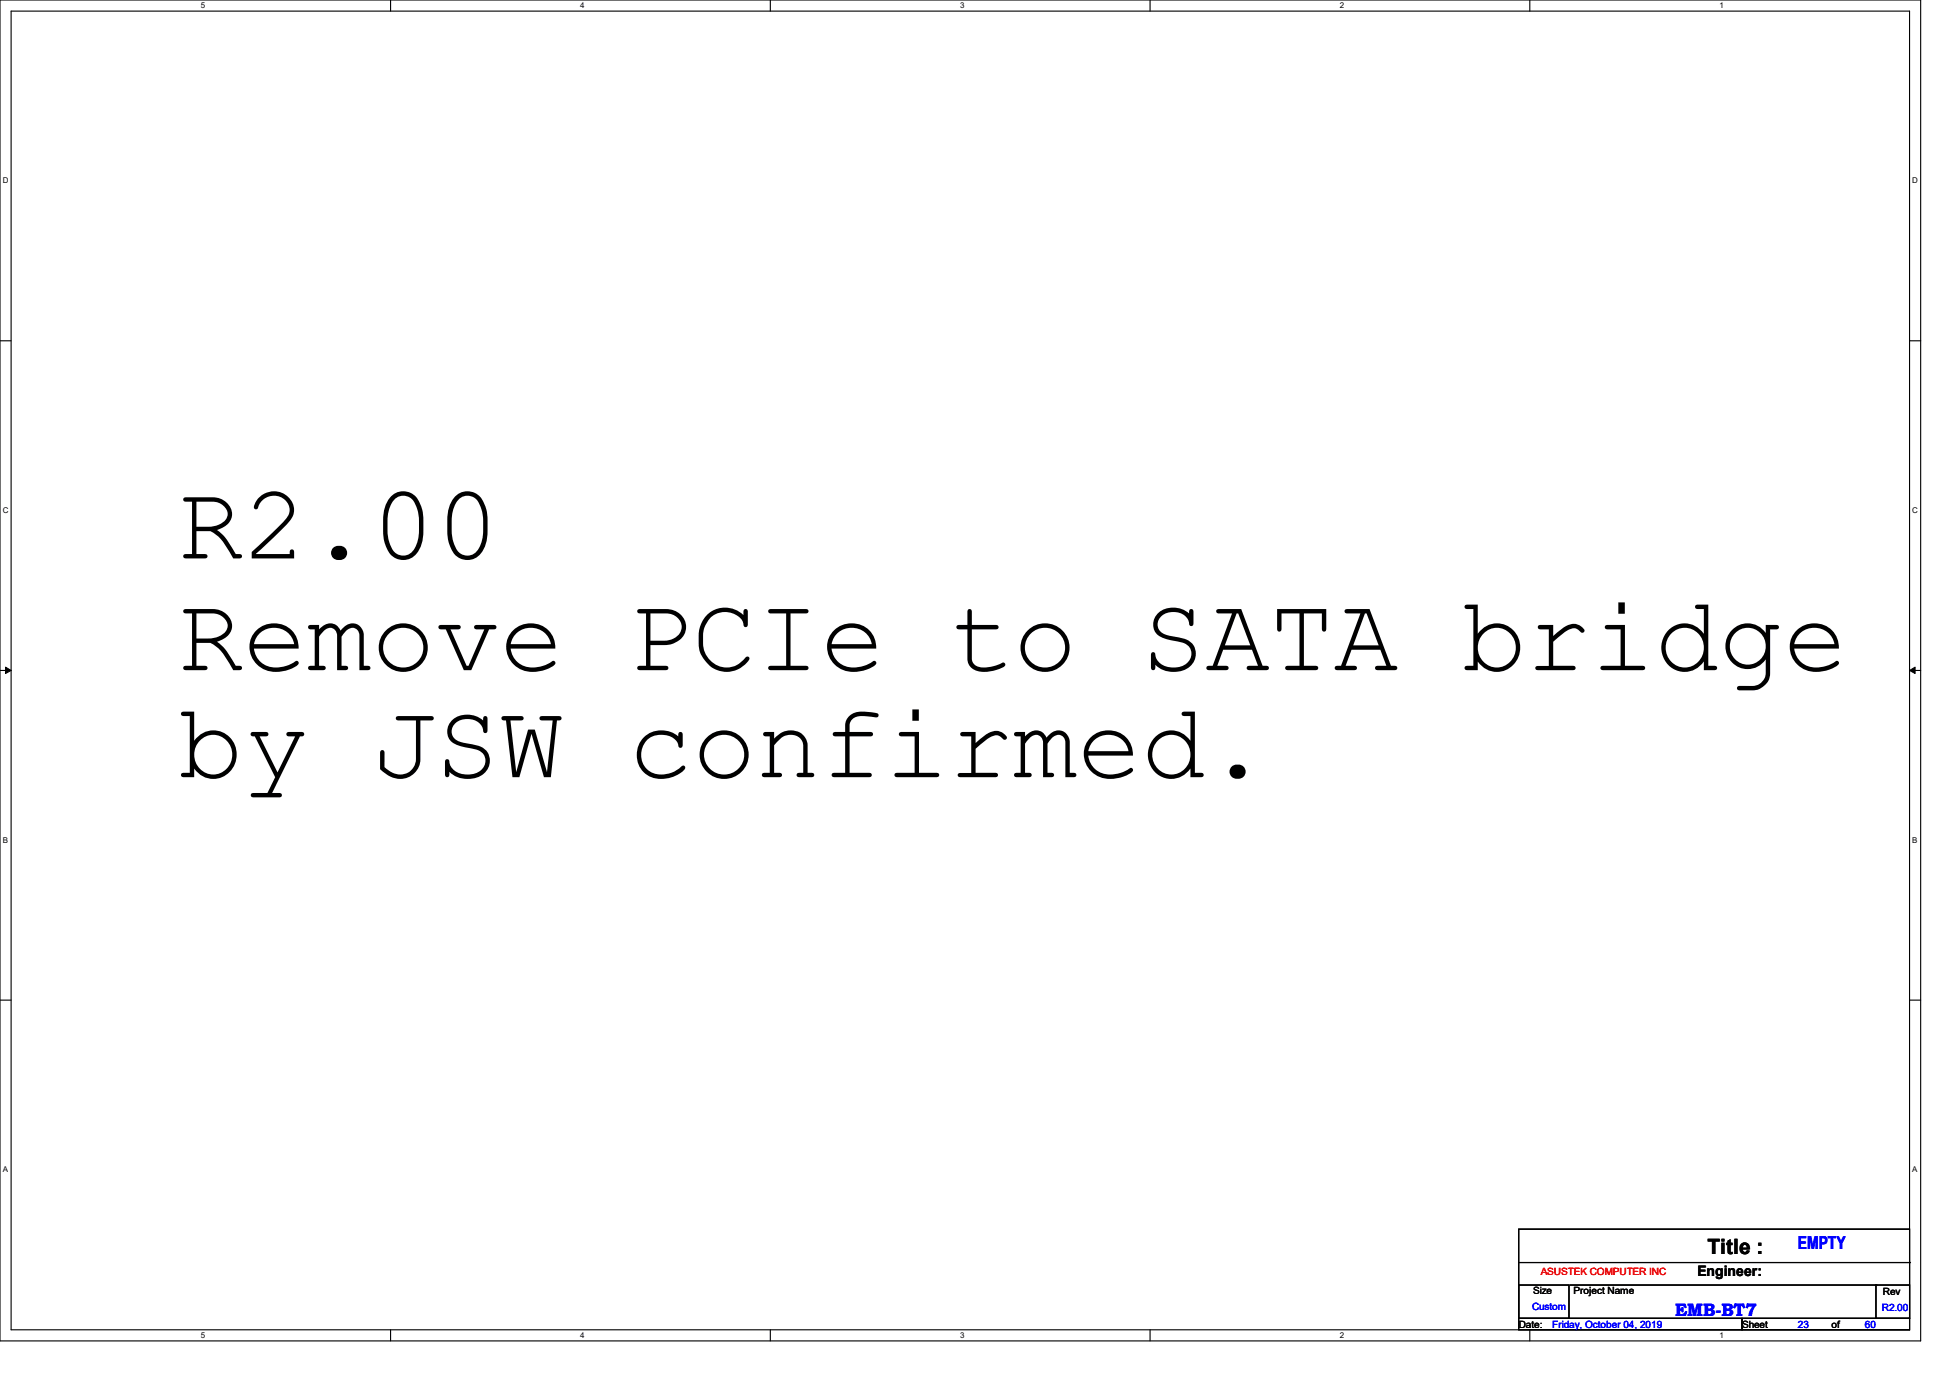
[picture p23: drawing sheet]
<svg xmlns="http://www.w3.org/2000/svg" width="297mm" height="210mm" viewBox="0 0 297 210" stroke-linecap="round" stroke-linejoin="round" font-family="sans-serif">
<defs><g id="words">
<g font-size="16.3">
<text x="27.2" y="85">R2.00</text>
<text x="27.2" y="102.1">Remove PCIe to SATA bridge</text>
<text x="27.2" y="118.4">by JSW confirmed.</text>
</g>
<text font-size="3.2" x="260.2" y="191">Title :</text>
<g font-size="2.7" fill="#00f">
<text x="274" y="190.2">EMPTY</text>
<text x="255.3" y="200.4">EMB-BT7</text>
</g>
<text font-size="2.2" x="258.7" y="194.4">Engineer:</text>
<g font-size="1.5">
<text x="233.6" y="197.1">Size</text>
<text x="239.8" y="197.1">Project Name</text>
<text x="286.9" y="197.3">Rev</text>
<text x="231.4" y="202.2">Date:</text>
<text x="265.5" y="202.2">Sheet</text>
<text x="279.1" y="202.2">of</text>
</g>
<text font-size="1.5" fill="#f00" x="234.8" y="194.2">ASUSTEK COMPUTER INC</text>
<g font-size="1.5" fill="#00f">
<text x="233.5" y="199.5">Custom</text>
<text x="236.6" y="202.2">Friday, October 04, 2019</text>
<text x="274" y="202.2">23</text>
<text x="284.2" y="202.2">60</text>
<text x="286.8" y="199.6">R2.00</text>
</g>
<g font-size="1.2">
<text x="30.6" y="1.3">5</text>
<text x="88.4" y="1.3">4</text>
<text x="146.3" y="1.3">3</text>
<text x="204.2" y="1.3">2</text>
<text x="262" y="1.3">1</text>
<text x=".4" y="27.9">D</text>
<text x="291.4" y="27.9">D</text>
<text x=".4" y="78.1">C</text>
<text x="291.4" y="78.1">C</text>
<text x=".4" y="128.3">B</text>
<text x="291.4" y="128.3">B</text>
<text x=".4" y="178.5">A</text>
<text x="291.4" y="178.5">A</text>
<text x="30.6" y="203.8">5</text>
<text x="88.4" y="203.8">4</text>
<text x="146.3" y="203.8">3</text>
<text x="204.2" y="203.8">2</text>
<text x="262" y="203.8">1</text>
</g>
</g></defs>
<path d="M0 0h292.7v204.2h-292.7zM1.7 1.7h289.3v200.8h-289.3z" fill="none" stroke="#000" stroke-width=".17"/>
<g fill="#fff">
<path d="M30.6 .2h.6v1.3h-.6z"/>
<path d="M30.6 202.7h.6v1.3h-.6z"/>
</g>
<path d="M59.5 0v1.7M59.5 202.5v1.7" fill="none" stroke="#000" stroke-width=".17"/>
<g fill="#fff">
<path d="M88.4 .2h.7v1.3h-.7z"/>
<path d="M88.4 202.7h.7v1.3h-.7z"/>
</g>
<path d="M117.4 0v1.7M117.4 202.5v1.7" fill="none" stroke="#000" stroke-width=".17"/>
<g fill="#fff">
<path d="M146.3 .2h.6v1.3h-.6z"/>
<path d="M146.3 202.7h.6v1.3h-.6z"/>
</g>
<path d="M175.3 0v1.7M175.3 202.5v1.7" fill="none" stroke="#000" stroke-width=".17"/>
<g fill="#fff">
<path d="M204.2 .2h.6v1.3h-.6z"/>
<path d="M204.2 202.7h.6v1.3h-.6z"/>
</g>
<path d="M233.1 0v1.7M233.1 202.5v1.7" fill="none" stroke="#000" stroke-width=".17"/>
<g fill="#fff">
<path d="M262 .2h.7v1.3h-.7z"/>
<path d="M262 202.7h.7v1.3h-.7z"/>
<path d="M.4 26.8h.9v1.4h-.9z"/>
<path d="M291.4 26.8h.9v1.4h-.9z"/>
<path d="M.4 77h.9v1.4h-.9z"/>
<path d="M291.4 77h.9v1.4h-.9z"/>
</g>
<path d="M0 51.9h1.7M291 51.9h1.7" fill="none" stroke="#000" stroke-width=".17"/>
<g fill="#fff">
<path d="M.4 127.2h.8v1.4h-.8z"/>
<path d="M291.4 127.2h.8v1.4h-.8z"/>
</g>
<path d="M0 102.1h1.7M291 102.1h1.7" fill="none" stroke="#000" stroke-width=".17"/>
<path d="M.8 101.6l.9 .5-.9 .5zM291 102.1l.8-.5v1z" fill="#000" stroke="#000" stroke-width=".15"/>
<g fill="#fff">
<path d="M.4 177.4h.8v1.4h-.8z"/>
<path d="M291.4 177.4h.8v1.4h-.8z"/>
</g>
<path d="M0 152.3h1.7M291 152.3h1.7M231.4 187.2h59.6v13.6h-59.6zM231.4 195.7h7.7v5.1h-7.7zM231.4 192.3h59.6M239.3 195.7h46.6M285.9 195.7h5.1v5.1h-5.1zM285.9 195.7h.1M291 192.3h.1M231.4 200.8h34.1v1.7h-34.1zM265.5 200.8h25.5v1.7h-25.5z" fill="none" stroke="#000" stroke-width=".17"/>
<use href="#words"/>
</svg>
